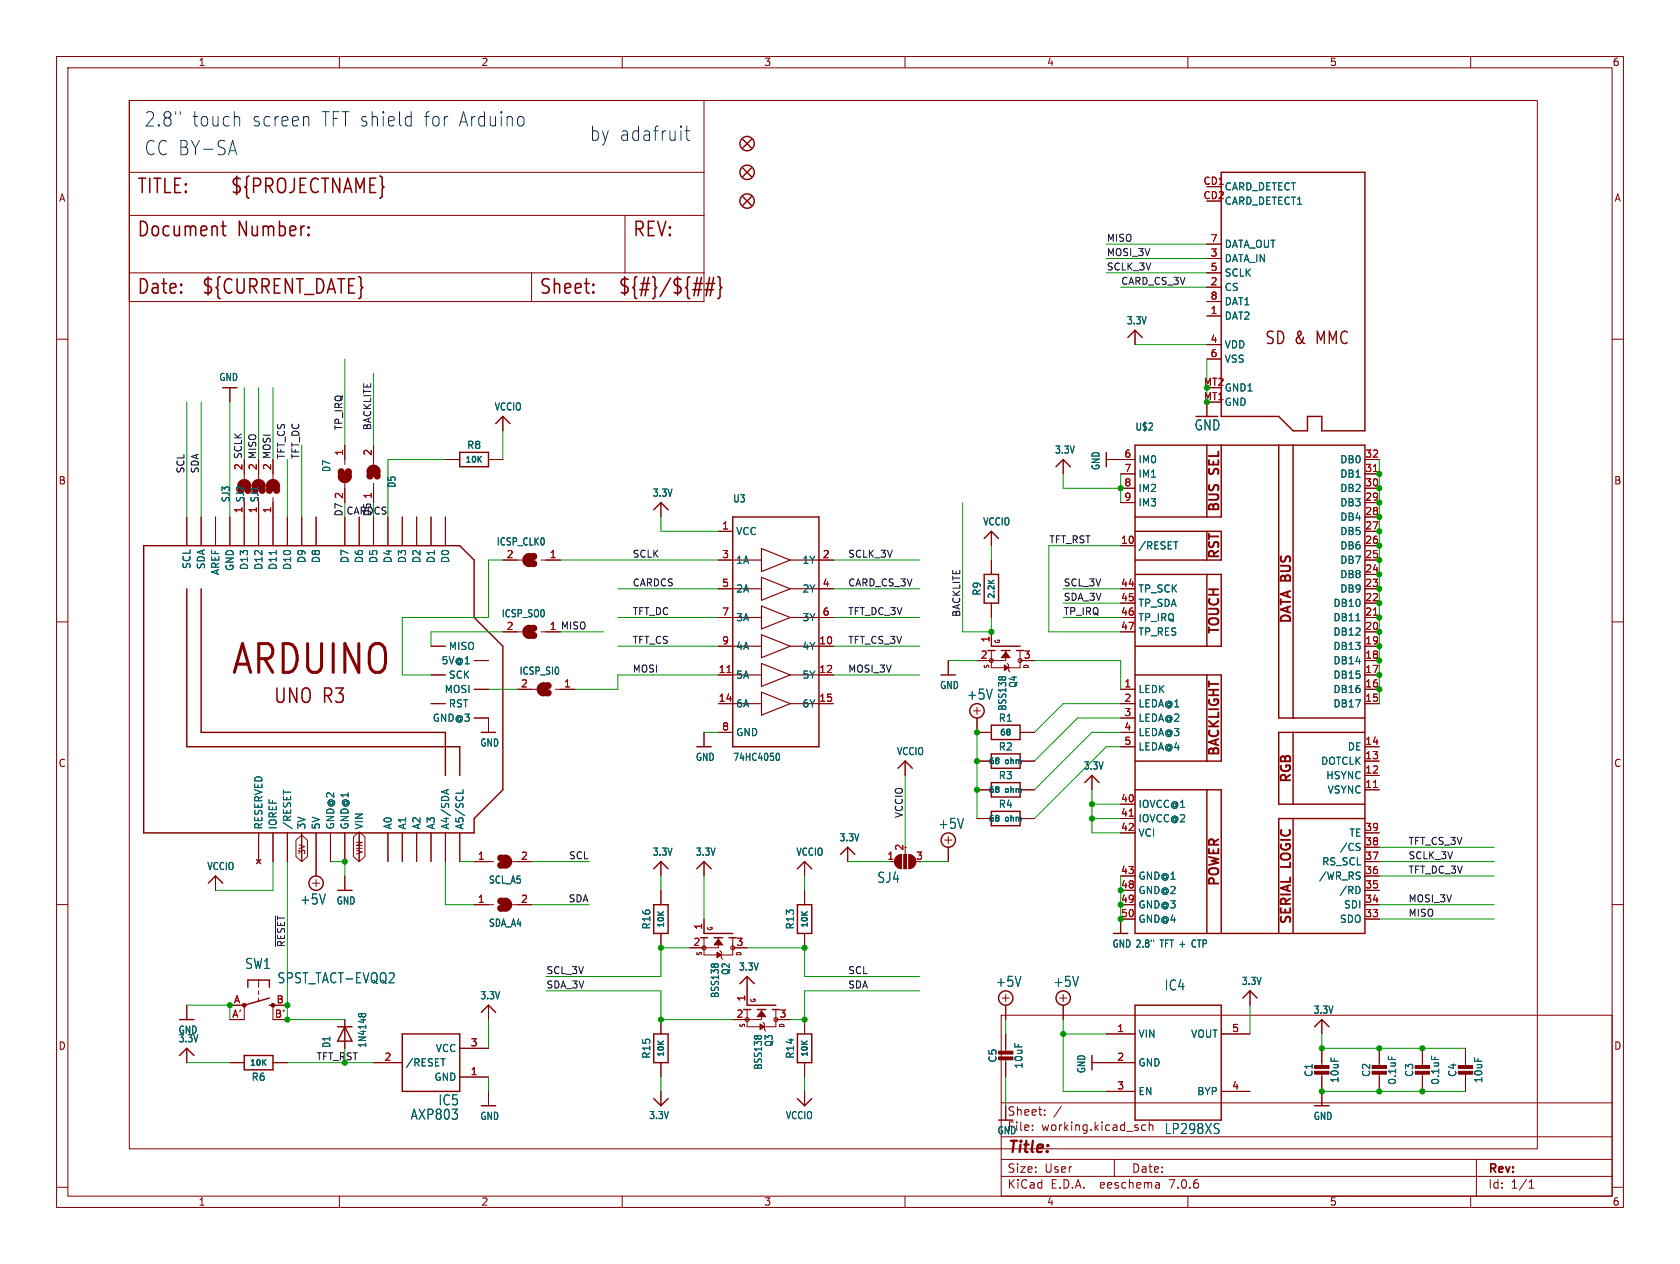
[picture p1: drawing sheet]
<svg xmlns="http://www.w3.org/2000/svg" width="297mm" height="224mm" viewBox="0 0 297 224" stroke-linecap="round" stroke-linejoin="round" font-family="sans-serif">
<defs><g id="words">
<text font-size="7.1" fill="#840000" x="40.6" y="119.9">ARDUINO</text>
<g font-size="3.5" fill="#0000c2">
<text x="25.4" y="22.6">2.8&quot;</text>
<text x="33.9" y="22.6">touch</text>
<text x="44.5" y="22.6">screen</text>
<text x="56.7" y="22.6">TFT shield</text>
<text x="74.9" y="22.6">for</text>
<text x="81.1" y="22.6">Arduino</text>
<text x="25.4" y="27.7">CC BY-SA</text>
<text x="104.1" y="25.2">by adafruit~{}</text>
</g>
<g font-size="3.5" fill="#840000">
<text x="24.1" y="34.6">TITLE:</text>
<text x="40.6" y="34.6">${PROJECTNAME}</text>
<text x="24.1" y="42.2">Document</text>
<text x="42" y="42.2">Number:</text>
<text x="111.8" y="42.2">REV:</text>
<text x="24.1" y="52.4">Date:</text>
<text x="35.6" y="52.4">${CURRENT_DATE}</text>
<text x="95.2" y="52.4">Sheet:</text>
<text x="109.2" y="52.4">${#}/${##}</text>
<text x="48.3" y="124.7">UNO R3</text>
</g>
<g font-size="3" fill="#840000">
<text x="223.5" y="61.2">SD &amp;</text>
<text x="232.9" y="61.2">MMC</text>
</g>
<text font-size="2.8" fill="#840000" x="178" y="204.5">Title:</text>
<g font-size="2.5" fill="#006464">
<text x="211.1" y="76.3">GND</text>
<text x="170.9" y="124">+5V</text>
<text x="165.8" y="146.8">+5V</text>
<text x="53" y="160.2">+5V</text>
<text x="155" y="156.4">SJ4</text>
<text x="43.2" y="171.6">SW1</text>
<text x="48.9" y="174.1">SPST_TACT-EVQQ2</text>
<text x="175.9" y="174.8">+5V</text>
<text x="186.1" y="174.8">+5V</text>
<text x="205.8" y="175.4">IC4</text>
<text x="77.4" y="195.7">IC5</text>
<text x="72.5" y="198.3">AXP803</text>
<text x="205.8" y="200.8">LP298XS</text>
</g>
<g font-size="2.3" fill="#840000">
<text x="216" y="83.8" transform="rotate(-90 216 83.8)">SEL</text>
<text x="216" y="90.8" transform="rotate(-90 216 90.8)">BUS</text>
<text x="216" y="99.1" transform="rotate(-90 216 99.1)">RST</text>
<text x="216" y="112.4" transform="rotate(-90 216 112.4)">TOUCH</text>
<text x="228.7" y="110.5" transform="rotate(-90 228.7 110.5)">DATA BUS</text>
<text x="216" y="134" transform="rotate(-90 216 134)">BACKLIGHT</text>
<text x="228.7" y="138.7" transform="rotate(-90 228.7 138.7)">RGB</text>
<text x="228.7" y="153.4" transform="rotate(-90 228.7 153.4)">LOGIC</text>
<text x="216" y="157" transform="rotate(-90 216 157)">POWER</text>
<text x="228.7" y="163.7" transform="rotate(-90 228.7 163.7)">SERIAL</text>
</g>
<g font-size="2.1" fill="#840000">
<text x="178" y="197.5">Sheet:</text>
<text x="178" y="200.2">File:</text>
<text x="184.1" y="200.2">working.kicad_sch</text>
<text x="178" y="207.6">Size:</text>
<text x="184.7" y="207.6">User</text>
<text x="200" y="207.6">Date:</text>
<text x="263" y="207.9">Rev:</text>
<text x="178" y="210.4">KiCad</text>
<text x="185.7" y="210.4">E.D.A.</text>
<text x="194.6" y="210.4">eeschema</text>
<text x="207" y="210.4">7.0.6</text>
<text x="263" y="210.4">Id:</text>
<text x="267.1" y="210.4">1/1</text>
</g>
<g font-size="1.8" fill="#840000">
<text x="35" y="11.9">1</text>
<text x="85" y="11.9">2</text>
<text x="135" y="11.9">3</text>
<text x="185" y="11.9">4</text>
<text x="235" y="11.9">5</text>
<text x="285" y="11.9">6</text>
<text x="10.3" y="35.9">A</text>
<text x="285.3" y="35.9">A</text>
<text x="42.9" y="83.3" transform="rotate(-90 42.9 83.3)">2 SCLK</text>
<text x="45.5" y="83.3" transform="rotate(-90 45.5 83.3)">2 MISO</text>
<text x="48" y="83.3" transform="rotate(-90 48 83.3)">2 MOSI</text>
<text x="10.3" y="85.9">B</text>
<text x="285.3" y="85.9">B</text>
<text x="10.3" y="135.9">C</text>
<text x="285.3" y="135.9">C</text>
<text x="10.3" y="185.9">D</text>
<text x="285.3" y="185.9">D</text>
<text x="35" y="213.4">1</text>
<text x="85" y="213.4">2</text>
<text x="135" y="213.4">3</text>
<text x="185" y="213.4">4</text>
<text x="235" y="213.4">5</text>
<text x="285" y="213.4">6</text>
</g>
<g font-size="1.8" fill="#a90000">
<text x="212.7" y="32.8">CD1</text>
<text x="212.7" y="35.3">CD2</text>
<text x="213.9" y="45.5">3</text>
<text x="213.9" y="42.9">7</text>
<text x="213.9" y="50.5">2</text>
<text x="213.9" y="48">5</text>
<text x="213.9" y="53.1">8</text>
<text x="213.9" y="55.6">1</text>
<text x="213.9" y="60.7">4</text>
<text x="213.9" y="63.2">6</text>
<text x="212.7" y="70.9">MT1</text>
<text x="212.7" y="68.3">MT2</text>
<text x="42.9" y="83.3" transform="rotate(-90 42.9 83.3)">2</text>
<text x="45.5" y="83.3" transform="rotate(-90 45.5 83.3)">2</text>
<text x="48" y="83.3" transform="rotate(-90 48 83.3)">2</text>
<text x="60.7" y="80.7" transform="rotate(-90 60.7 80.7)">1</text>
<text x="65.8" y="80.7" transform="rotate(-90 65.8 80.7)">2</text>
<text x="198.7" y="81">6</text>
<text x="198.7" y="83.6">7</text>
<text x="241.3" y="83.6">31</text>
<text x="241.3" y="81">32</text>
<text x="60.7" y="88.3" transform="rotate(-90 60.7 88.3)">2</text>
<text x="65.8" y="88.3" transform="rotate(-90 65.8 88.3)">1</text>
<text x="198.7" y="86.1">8</text>
<text x="198.7" y="88.6">9</text>
<text x="241.3" y="88.6">29</text>
<text x="241.3" y="86.1">30</text>
<text x="42.9" y="90.9" transform="rotate(-90 42.9 90.9)">1 SJ2</text>
<text x="48" y="90.9" transform="rotate(-90 48 90.9)">1</text>
<text x="127.6" y="93.7">1</text>
<text x="241.3" y="93.7">27</text>
<text x="241.3" y="91.2">28</text>
<text x="89.5" y="98.8">2</text>
<text x="97.1" y="98.8">1</text>
<text x="127.6" y="98.8">3</text>
<text x="145.3" y="98.8">2</text>
<text x="198.1" y="96.3">10</text>
<text x="241.3" y="101.3">24</text>
<text x="241.3" y="98.8">25</text>
<text x="241.3" y="96.3">26</text>
<text x="127.6" y="103.9">5</text>
<text x="145.3" y="103.9">4</text>
<text x="198.1" y="103.9">44</text>
<text x="198.1" y="106.4">45</text>
<text x="241.3" y="106.4">22</text>
<text x="241.3" y="103.9">23</text>
<text x="89.5" y="111.5">2</text>
<text x="97.1" y="111.5">1</text>
<text x="127.6" y="109">7</text>
<text x="145.3" y="109">6</text>
<text x="175" y="113.7" transform="rotate(-90 175 113.7)">1</text>
<text x="198.1" y="109">46</text>
<text x="198.1" y="111.5">47</text>
<text x="241.3" y="111.5">20</text>
<text x="241.3" y="109">21</text>
<text x="127" y="119.1">11</text>
<text x="127.6" y="114">9</text>
<text x="144.7" y="114">10</text>
<text x="144.7" y="119.1">12</text>
<text x="173.3" y="116.6">2</text>
<text x="180.9" y="116.6">3</text>
<text x="241.3" y="119.1">17</text>
<text x="241.3" y="116.6">18</text>
<text x="241.3" y="114">19</text>
<text x="92" y="121.7">2</text>
<text x="99.6" y="121.7">1</text>
<text x="127" y="124.2">14</text>
<text x="144.7" y="124.2">15</text>
<text x="198.7" y="121.7">1</text>
<text x="198.7" y="124.2">2</text>
<text x="241.3" y="124.2">15</text>
<text x="241.3" y="121.7">16</text>
<text x="127.6" y="129.3">8</text>
<text x="198.7" y="126.7">3</text>
<text x="198.7" y="129.3">4</text>
<text x="198.7" y="131.8">5</text>
<text x="241.3" y="131.8">14</text>
<text x="241.3" y="136.9">12</text>
<text x="241.3" y="134.4">13</text>
<text x="198.1" y="142">40</text>
<text x="241.3" y="139.4">11</text>
<text x="198.1" y="144.5">41</text>
<text x="198.1" y="147.1">42</text>
<text x="241.3" y="149.6">38</text>
<text x="241.3" y="147.1">39</text>
<text x="84.4" y="152.1">1</text>
<text x="92" y="152.1">2</text>
<text x="156.8" y="152.1">1</text>
<text x="159.8" y="150.6" transform="rotate(-90 159.8 150.6)">2</text>
<text x="161.9" y="152.1">3</text>
<text x="198.1" y="154.7">43</text>
<text x="241.3" y="154.7">36</text>
<text x="241.3" y="152.1">37</text>
<text x="84.4" y="159.8">1</text>
<text x="92" y="159.8">2</text>
<text x="198.1" y="157.2">48</text>
<text x="198.1" y="159.8">49</text>
<text x="241.3" y="159.8">34</text>
<text x="241.3" y="157.2">35</text>
<text x="122.5" y="167.4">2</text>
<text x="124.2" y="164.5" transform="rotate(-90 124.2 164.5)">1</text>
<text x="130.1" y="167.4">3</text>
<text x="198.1" y="162.3">50</text>
<text x="241.3" y="162.3">33</text>
<text x="41.3" y="177.5">A</text>
<text x="48.8" y="177.5">B</text>
<text x="131.8" y="177.2" transform="rotate(-90 131.8 177.2)">1</text>
<text x="41" y="180.1">A'</text>
<text x="48.5" y="180.1">B'</text>
<text x="83.1" y="185.2">3</text>
<text x="130.1" y="180.1">2</text>
<text x="137.7" y="180.1">3</text>
<text x="197.4" y="182.6">1</text>
<text x="217.7" y="182.6">5</text>
<text x="67.9" y="187.7">2</text>
<text x="83.1" y="190.2">1</text>
<text x="197.4" y="187.7">2</text>
<text x="197.4" y="192.8">3</text>
<text x="217.7" y="192.8">4</text>
</g>
<g font-size="1.8" fill="#006464">
<text x="216.4" y="33.9">CARD_DETECT</text>
<text x="216.4" y="36.4">CARD_DETECT1</text>
<text x="216.4" y="46.6">DATA_IN</text>
<text x="216.4" y="44">DATA_OUT</text>
<text x="216.4" y="51.7">CS</text>
<text x="216.4" y="49.1">SCLK</text>
<text x="199.1" y="57.6">3.3V</text>
<text x="216.4" y="56.7">DAT2</text>
<text x="216.4" y="54.2">DAT1</text>
<text x="216.4" y="61.8">VDD</text>
<text x="216.4" y="64.4">VSS</text>
<text x="38.7" y="67.6">GND</text>
<text x="216.4" y="72">GND</text>
<text x="216.4" y="69.4">GND1</text>
<text x="87.3" y="72.8">VCCIO</text>
<text x="200.6" y="76.4">U$2</text>
<text x="58.6" y="83.6" transform="rotate(-90 58.6 83.6)">D7</text>
<text x="82.5" y="79.6">R8</text>
<text x="186.4" y="80.4">3.3V</text>
<text x="194.6" y="83.3" transform="rotate(-90 194.6 83.3)">GND</text>
<text x="201.2" y="82.1">IM0</text>
<text x="236.8" y="82.1">DB0</text>
<text x="40.8" y="88.9" transform="rotate(-90 40.8 88.9)">SJ3</text>
<text x="70.1" y="86.4" transform="rotate(-90 70.1 86.4)">D5</text>
<text x="115.3" y="88.1">3.3V</text>
<text x="129.5" y="89.1">U3</text>
<text x="201.2" y="84.7">IM1</text>
<text x="201.2" y="87.2">IM2</text>
<text x="201.2" y="89.8">IM3</text>
<text x="236.8" y="89.8">DB3</text>
<text x="236.8" y="87.2">DB2</text>
<text x="236.8" y="84.7">DB1</text>
<text x="45.5" y="90.9" transform="rotate(-90 45.5 90.9)">1 SJ1</text>
<text x="130" y="94.8">VCC</text>
<text x="173.7" y="93.1">VCCIO</text>
<text x="236.8" y="94.8">DB5</text>
<text x="236.8" y="92.3">DB4</text>
<text x="33.9" y="100.7" transform="rotate(-90 33.9 100.7)">SCL</text>
<text x="36.4" y="100.8" transform="rotate(-90 36.4 100.8)">SDA</text>
<text x="39" y="101.8" transform="rotate(-90 39 101.8)">AREF</text>
<text x="41.5" y="101.1" transform="rotate(-90 41.5 101.1)">GND</text>
<text x="44" y="100.9" transform="rotate(-90 44 100.9)">D13</text>
<text x="46.6" y="100.9" transform="rotate(-90 46.6 100.9)">D12</text>
<text x="49.1" y="100.9" transform="rotate(-90 49.1 100.9)">D11</text>
<text x="51.7" y="100.9" transform="rotate(-90 51.7 100.9)">D10</text>
<text x="54.2" y="99.7" transform="rotate(-90 54.2 99.7)">D9</text>
<text x="56.7" y="99.7" transform="rotate(-90 56.7 99.7)">D8</text>
<text x="61.8" y="99.7" transform="rotate(-90 61.8 99.7)">D7</text>
<text x="64.4" y="99.7" transform="rotate(-90 64.4 99.7)">D6</text>
<text x="66.9" y="99.7" transform="rotate(-90 66.9 99.7)">D5</text>
<text x="69.4" y="99.7" transform="rotate(-90 69.4 99.7)">D4</text>
<text x="72" y="99.7" transform="rotate(-90 72 99.7)">D3</text>
<text x="74.5" y="99.7" transform="rotate(-90 74.5 99.7)">D2</text>
<text x="77.1" y="99.7" transform="rotate(-90 77.1 99.7)">D1</text>
<text x="79.6" y="99.7" transform="rotate(-90 79.6 99.7)">D0</text>
<text x="87.7" y="96.7">ICSP_CLK0</text>
<text x="130" y="99.9">1A</text>
<text x="141.8" y="99.9">1Y</text>
<text x="201.2" y="97.4">/RESET</text>
<text x="236.8" y="99.9">DB7</text>
<text x="236.8" y="97.4">DB6</text>
<text x="130" y="105">2A</text>
<text x="141.8" y="105">2Y</text>
<text x="173.6" y="105.5" transform="rotate(-90 173.6 105.5)">R9</text>
<text x="201.2" y="105">TP_SCK</text>
<text x="201.2" y="107.5">TP_SDA</text>
<text x="235.6" y="107.5">DB10</text>
<text x="236.8" y="105">DB9</text>
<text x="236.8" y="102.5">DB8</text>
<text x="88.6" y="109.4">ICSP_SO0</text>
<text x="130" y="110.1">3A</text>
<text x="141.8" y="110.1">3Y</text>
<text x="201.2" y="110.1">TP_IRQ</text>
<text x="201.2" y="112.6">TP_RES</text>
<text x="235.6" y="112.6">DB12</text>
<text x="235.6" y="110.1">DB11</text>
<text x="78" y="117.7">5V@1</text>
<text x="79.2" y="115.2">MISO</text>
<text x="91.8" y="119.5">ICSP_SI0</text>
<text x="130" y="115.2">4A</text>
<text x="141.8" y="115.2">4Y</text>
<text x="235.6" y="117.7">DB14</text>
<text x="235.6" y="115.2">DB13</text>
<text x="78.5" y="122.8">MOSI</text>
<text x="79.2" y="125.3">RST</text>
<text x="79.2" y="120.2">SCK</text>
<text x="130" y="120.2">5A</text>
<text x="130" y="125.3">6A</text>
<text x="141.8" y="120.2">5Y</text>
<text x="141.8" y="125.3">6Y</text>
<text x="166.1" y="122.1">GND</text>
<text x="178.1" y="125.8" transform="rotate(-90 178.1 125.8)">BSS138</text>
<text x="180" y="121.8" transform="rotate(-90 180 121.8)">Q4</text>
<text x="201.2" y="122.8">LEDK</text>
<text x="201.2" y="125.3">LEDA@1</text>
<text x="235.6" y="125.3">DB17</text>
<text x="235.6" y="122.8">DB16</text>
<text x="235.6" y="120.2">DB15</text>
<text x="76.4" y="127.9">GND@3</text>
<text x="130" y="130.4">GND</text>
<text x="176.5" y="127.9">R1</text>
<text x="201.2" y="127.9">LEDA@2</text>
<text x="201.2" y="130.4">LEDA@3</text>
<text x="84.8" y="132.2">GND</text>
<text x="122.9" y="134.8">GND</text>
<text x="129.5" y="134.8">74HC4050</text>
<text x="158.5" y="133.8">VCCIO</text>
<text x="176.5" y="132.9">R2</text>
<text x="191.5" y="136.3">3.3V</text>
<text x="201.2" y="132.9">LEDA@4</text>
<text x="233.5" y="135.5">DOTCLK</text>
<text x="238.2" y="132.9">DE</text>
<text x="176.5" y="138">R3</text>
<text x="176.5" y="143.1">R4</text>
<text x="201.2" y="143.1">IOVCC@1</text>
<text x="234.4" y="138">HSYNC</text>
<text x="234.6" y="140.6">VSYNC</text>
<text x="46.6" y="146.8" transform="rotate(-90 46.6 146.8)">RESERVED</text>
<text x="49.1" y="146.8" transform="rotate(-90 49.1 146.8)">IOREF</text>
<text x="51.7" y="146.8" transform="rotate(-90 51.7 146.8)">/RESET</text>
<text x="54.2" y="146.8" transform="rotate(-90 54.2 146.8)">3V</text>
<text x="56.7" y="146.8" transform="rotate(-90 56.7 146.8)">5V</text>
<text x="59.3" y="146.8" transform="rotate(-90 59.3 146.8)">GND@2</text>
<text x="61.8" y="146.8" transform="rotate(-90 61.8 146.8)">GND@1</text>
<text x="64.4" y="146.8" transform="rotate(-90 64.4 146.8)">VIN</text>
<text x="69.4" y="146.8" transform="rotate(-90 69.4 146.8)">A0</text>
<text x="72" y="146.8" transform="rotate(-90 72 146.8)">A1</text>
<text x="74.5" y="146.8" transform="rotate(-90 74.5 146.8)">A2</text>
<text x="77.1" y="146.8" transform="rotate(-90 77.1 146.8)">A3</text>
<text x="79.6" y="146.8" transform="rotate(-90 79.6 146.8)">A4/SDA</text>
<text x="82.1" y="146.8" transform="rotate(-90 82.1 146.8)">A5/SCL</text>
<text x="148.3" y="149">3.3V</text>
<text x="201.2" y="145.6">IOVCC@2</text>
<text x="201.2" y="148.2">VCI</text>
<text x="238.5" y="148.2">TE</text>
<text x="36.5" y="154.1">VCCIO</text>
<text x="115.3" y="151.6">3.3V</text>
<text x="122.9" y="151.6">3.3V</text>
<text x="140.7" y="151.6">VCCIO</text>
<text x="201.2" y="155.8">GND@1</text>
<text x="233.1" y="155.8">/WR_RS</text>
<text x="233.6" y="153.3">RS_SCL</text>
<text x="236.8" y="150.7">/CS</text>
<text x="59.4" y="160.2">GND</text>
<text x="86.3" y="156.5">SCL_A5</text>
<text x="201.2" y="158.3">GND@2</text>
<text x="201.2" y="160.9">GND@3</text>
<text x="236.7" y="158.3">/RD</text>
<text x="237.5" y="160.9">SDI</text>
<text x="86.3" y="164.1">SDA_A4</text>
<text x="115.2" y="164.5" transform="rotate(-90 115.2 164.5)">R16</text>
<text x="140.6" y="164.5" transform="rotate(-90 140.6 164.5)">R13</text>
<text x="196.6" y="167.8">GND 2.8&quot;</text>
<text x="201.2" y="163.4">GND@4</text>
<text x="205.1" y="167.8">TFT +</text>
<text x="211.1" y="167.8">CTP</text>
<text x="236.8" y="163.4">SDO</text>
<text x="129.2" y="172.6" transform="rotate(-90 129.2 172.6)">Q2</text>
<text x="130.5" y="171.9">3.3V</text>
<text x="84.8" y="177">3.3V</text>
<text x="127.3" y="176.6" transform="rotate(-90 127.3 176.6)">BSS138</text>
<text x="219.4" y="174.4">3.3V</text>
<text x="232.1" y="179.5">3.3V</text>
<text x="31.5" y="184.6">3.3V</text>
<text x="31.5" y="183">GND</text>
<text x="58.6" y="185.4" transform="rotate(-90 58.6 185.4)">D1</text>
<text x="64.9" y="185.4" transform="rotate(-90 64.9 185.4)">1N4148</text>
<text x="136.8" y="185.3" transform="rotate(-90 136.8 185.3)">Q3</text>
<text x="201.2" y="183.7">VIN</text>
<text x="210.5" y="183.7">VOUT</text>
<text x="44.4" y="191.4">R6</text>
<text x="71.6" y="188.8">/RESET</text>
<text x="76.7" y="191.4">GND</text>
<text x="76.9" y="186.3">VCC</text>
<text x="115.2" y="187.4" transform="rotate(-90 115.2 187.4)">R15</text>
<text x="134.9" y="189.3" transform="rotate(-90 134.9 189.3)">BSS138</text>
<text x="140.6" y="187.4" transform="rotate(-90 140.6 187.4)">R14</text>
<text x="176.4" y="188.1" transform="rotate(-90 176.4 188.1)">C5</text>
<text x="181" y="189.1" transform="rotate(-90 181 189.1)">10uF</text>
<text x="192.1" y="189.9" transform="rotate(-90 192.1 189.9)">GND</text>
<text x="201.2" y="188.8">GND</text>
<text x="232.3" y="190.6" transform="rotate(-90 232.3 190.6)">C1</text>
<text x="236.8" y="191.7" transform="rotate(-90 236.8 191.7)">10uF</text>
<text x="242.4" y="190.6" transform="rotate(-90 242.4 190.6)">C2</text>
<text x="247" y="192" transform="rotate(-90 247 192)">0.1uF</text>
<text x="250" y="190.6" transform="rotate(-90 250 190.6)">C3</text>
<text x="254.6" y="192" transform="rotate(-90 254.6 192)">0.1uF</text>
<text x="257.7" y="190.6" transform="rotate(-90 257.7 190.6)">C4</text>
<text x="262.2" y="191.7" transform="rotate(-90 262.2 191.7)">10uF</text>
<text x="201.2" y="193.9">EN</text>
<text x="211.6" y="193.9">BYP</text>
<text x="84.8" y="198.3">GND</text>
<text x="114.7" y="198.2">3.3V</text>
<text x="138.8" y="198.2">VCCIO</text>
<text x="176.2" y="200.8">GND</text>
<text x="232.1" y="198.3">GND</text>
</g>
<text font-size="1.8" fill="#0f0f0f" x="97.1" y="111.5">1 MISO</text>
<g font-size="1.7" fill="#0f0f0f">
<text x="195.6" y="42.8">MISO</text>
<text x="195.6" y="47.9">SCLK_3V</text>
<text x="195.6" y="45.4">MOSI_3V</text>
<text x="198.1" y="50.5">CARD_CS_3V</text>
<text x="60.6" y="76.2" transform="rotate(-90 60.6 76.2)">TP_IRQ</text>
<text x="65.7" y="76.2" transform="rotate(-90 65.7 76.2)">BACKLITE</text>
<text x="32.7" y="83.8" transform="rotate(-90 32.7 83.8)">SCL</text>
<text x="35.2" y="83.8" transform="rotate(-90 35.2 83.8)">SDA</text>
<text x="50.5" y="81.3" transform="rotate(-90 50.5 81.3)">TFT_CS</text>
<text x="53" y="81.3" transform="rotate(-90 53 81.3)">TFT_DC</text>
<text x="61.1" y="91.1">CARDCS</text>
<text x="111.8" y="98.7">SCLK</text>
<text x="149.9" y="98.7">SCLK_3V</text>
<text x="185.4" y="96.2">TFT_RST</text>
<text x="111.8" y="103.8">CARDCS</text>
<text x="149.9" y="103.8">CARD_CS_3V</text>
<text x="188" y="103.8">SCL_3V</text>
<text x="188" y="106.3">SDA_3V</text>
<text x="111.8" y="114">TFT_CS</text>
<text x="111.8" y="108.9">TFT_DC</text>
<text x="149.9" y="114">TFT_CS_3V</text>
<text x="149.9" y="108.9">TFT_DC_3V</text>
<text x="169.8" y="109.2" transform="rotate(-90 169.8 109.2)">BACKLITE</text>
<text x="188" y="108.9">TP_IRQ</text>
<text x="111.8" y="119">MOSI</text>
<text x="149.9" y="119">MOSI_3V</text>
<text x="159.7" y="144.8" transform="rotate(-90 159.7 144.8)">VCCIO</text>
<text x="248.9" y="149.5">TFT_CS_3V</text>
<text x="100.5" y="152.1">SCL</text>
<text x="248.9" y="152.1">SCLK_3V</text>
<text x="248.9" y="154.6">TFT_DC_3V</text>
<text x="100.4" y="159.7">SDA</text>
<text x="248.9" y="159.7">MOSI_3V</text>
<text x="50.5" y="167.6" transform="rotate(-90 50.5 167.6)">~{RESET}</text>
<text x="248.9" y="162.2">MISO</text>
<text x="96.5" y="172.4">SCL_3V</text>
<text x="149.9" y="172.4">SCL</text>
<text x="96.5" y="174.9">SDA_3V</text>
<text x="149.9" y="174.9">SDA</text>
</g>
<g font-size="1.7" fill="#009600">
<text x="60.6" y="91.4" transform="rotate(-90 60.6 91.4)">D7</text>
<text x="65.7" y="91.4" transform="rotate(-90 65.7 91.4)">D5</text>
<text x="55.9" y="187.6">TFT_RST</text>
</g>
<g font-size="1.4" fill="#006464">
<text x="82.1" y="82.1">10K</text>
<text x="176.1" y="106.1" transform="rotate(-90 176.1 106.1)">2.2K</text>
<text x="176.6" y="130.4">68</text>
<text x="174.6" y="135.4">68</text>
<text x="177.8" y="135.4">ohm</text>
<text x="174.6" y="140.5">68</text>
<text x="177.8" y="140.5">ohm</text>
<text x="174.6" y="145.6">68</text>
<text x="177.8" y="145.6">ohm</text>
<text x="117.7" y="164.2" transform="rotate(-90 117.7 164.2)">10K</text>
<text x="143.1" y="164.2" transform="rotate(-90 143.1 164.2)">10K</text>
<text x="44" y="188.8">10K</text>
<text x="117.7" y="187.1" transform="rotate(-90 117.7 187.1)">10K</text>
<text x="143.1" y="187.1" transform="rotate(-90 143.1 187.1)">10K</text>
</g>
<g font-size="1.4" fill="#840000">
<text x="54.1" y="151.3" transform="rotate(-90 54.1 151.3)">3V</text>
<text x="64.3" y="151.3" transform="rotate(-90 64.3 151.3)">VIN</text>
</g>
<g font-size="1.1" fill="#840000">
<text x="177" y="113.9" transform="rotate(-90 177 113.9)">G</text>
<text x="175.1" y="118.4" transform="rotate(-90 175.1 118.4)">S</text>
<text x="182.1" y="118.4" transform="rotate(-90 182.1 118.4)">D</text>
<text x="126.2" y="164.7" transform="rotate(-90 126.2 164.7)">G</text>
<text x="124.3" y="169.2" transform="rotate(-90 124.3 169.2)">S</text>
<text x="131.3" y="169.2" transform="rotate(-90 131.3 169.2)">D</text>
<text x="133.8" y="177.4" transform="rotate(-90 133.8 177.4)">G</text>
<text x="131.9" y="181.9" transform="rotate(-90 131.9 181.9)">S</text>
<text x="138.9" y="181.9" transform="rotate(-90 138.9 181.9)">D</text>
</g>
</g></defs>
<g fill="none" stroke="#840000" stroke-width=".18">
<path d="M10 10h277v203.6h-277zM12 12h273v199.6h-273zM22.9 17.8h248.9v185.4h-248.9zM22.9 17.8h101.6v35.5h-101.6zM60 10v2M110 10v2M160 10v2M210 10v2M260 10v2M22.9 30.5h101.6M22.9 38.1h101.6M110.5 38.1v10.2"/>
<path d="M10 60h2M22.9 48.3h101.6M94 48.3v5M200.7 58.4v2.6M213.4 55.9h2.5M213.4 50.8h2.5M213.4 45.7h2.5M213.4 48.3h2.5M213.4 43.2h2.5M213.4 53.3h2.5M285 60h2M40.6 68.6v2.5"/>
<path d="M61 78.7v3.5M66 78.7v3.5M88.9 73.7v2.5M213.4 71.1v2.6M213.4 61h2.5M213.4 63.5h2.5M33 91.4v5.1M35.6 91.4v5.1M38.1 91.4v5.1M40.6 91.4v5.1M43.2 83.8v.9M43.2 88.9v7.6"/>
<path d="M45.7 83.8v.9M45.7 88.9v7.6M48.3 83.8v.9M48.3 88v8.5M50.8 91.4v5.1M53.3 91.4v5.1M55.9 91.4v5.1M61 85.5v3.4M61 91.4v5.1M63.5 91.4v5.1M66 85.5v3.4M66 91.4v5.1"/>
<path d="M68.6 91.4v5.1M71.1 91.4v5.1M73.7 91.4v5.1M76.2 91.4v5.1M78.7 81.3h2.6M78.7 91.4v5.1M86.4 81.3h2.5M88.9 99.1h3.4M95.6 99.1h3.5M116.8 88.9v2.5M127 99.1h2.5M127 94h2.5"/>
<path d="M144.8 99.1h2.5M175.3 94v2.5M175.3 99.1v2.5M188 81.3v2.5M195.6 81.3h5.1M198.1 96.5h2.6M198.1 88.9h2.6M198.1 86.4h2.6M198.1 83.8h2.6M241.3 99.1h2.5M241.3 96.5h2.5M241.3 94h2.5"/>
<path d="M241.3 91.4h2.5M241.3 88.9h2.5M241.3 86.4h2.5M241.3 83.8h2.5M241.3 81.3h2.5M10 110h2M76.2 119.4h2.5M76.2 114.3h2.5M83.8 116.8h2.6M88.9 111.8h3.4M95.6 111.8h3.5M127 119.4h2.5"/>
<path d="M127 114.3h2.5M127 109.2h2.5M127 104.1h2.5M144.8 119.4h2.5M144.8 114.3h2.5M144.8 109.2h2.5M144.8 104.1h2.5M167.6 116.8v2.6M175.3 106.7v2.5M175.3 111.8v2.5M175.3 115.1v3h5v-3M177.8 115.1v1.7h-5.1"/>
<path d="M178.1 117.3l.2 .3v1l.3 .3M180.3 116.8h2.6M198.1 111.8h2.6M198.1 109.2h2.6M198.1 106.7h2.6M198.1 104.1h2.6M241.3 111.8h2.5M241.3 119.4h2.5M241.3 116.8h2.5M241.3 114.3h2.5M241.3 109.2h2.5M241.3 106.7h2.5"/>
<path d="M241.3 104.1h2.5M241.3 101.6h2.5M285 110h2M76.2 124.5h2.5M83.8 127h2.6v2.5M83.8 121.9h2.6M91.4 121.9h3.5M98.2 121.9h3.4M124.5 129.5v2.6M127 124.5h2.5M127 129.5h2.5M144.8 124.5h2.5"/>
<path d="M160 134.6v2.6M172.1 125.7h1.3M172.7 139.7h2.6M172.7 134.6h2.6M172.7 127v2.5h2.6M172.7 125.1v1.3M180.3 139.7h2.6M180.3 134.6h2.6M180.3 129.5h2.6M193 137.2v2.5M198.1 121.9h2.6M198.1 132.1h2.6"/>
<path d="M198.1 124.5h2.6M198.1 127h2.6M198.1 129.5h2.6M241.3 121.9h2.5M241.3 139.7h2.5M241.3 137.2h2.5M241.3 134.6h2.5M241.3 132.1h2.5M241.3 124.5h2.5M10 160h2M38.1 154.9v2.6M45.3 152l.8 .8"/>
<path d="M45.7 147.3v5.1M46.1 152l-.8 .8M48.3 147.3v5.1M50.8 147.3v5.1M52.3 148.6l1-.9 1.1 .9v2.9l-1.1 .9-1-.9zM53.3 147.3v5.1M55.2 156.2h1.3M55.9 147.3v7.6M55.9 155.6v1.2M58.4 147.3v5.1M61 147.3v5.1M61 154.9v2.6"/>
<path d="M62.5 148l1-.9 1 .9v3.5l-1 .9-1-.9zM63.5 147.3v5.1M68.6 147.3v5.1M71.1 147.3v5.1M73.7 147.3v5.1M76.2 147.3v5.1M78.7 147.3v5.1M81.3 147.3v5.1M83.8 152.4h3.4M90.6 152.4h3.4M116.8 152.4v2.5M116.8 157.5v2.5"/>
<path d="M124.5 152.4v2.5M142.2 152.4v2.5M142.2 157.5v2.5M149.9 149.9v2.5M157.5 152.4h.9M160 149.9v2.1M167 148.6h1.3M167.6 148v1.2M167.6 149.9v2.5M172.7 144.8h2.6M180.3 144.8h2.6M198.1 157.5h2.6"/>
<path d="M198.1 154.9h2.6M198.1 147.3h2.6M198.1 142.2h2.6M198.1 144.8h2.6M241.3 152.4h2.5M241.3 157.5h2.5M241.3 154.9h2.5M241.3 149.9h2.5M241.3 147.3h2.5M285 160h2M33 177.8v2.5M40.6 177.8h2.6v2.5h-2.6"/>
<path d="M45.7 173.4v1.2M45.7 175.3v.6M45.7 176.5v.7M50.8 177.8h-2.5v2.5h2.5M83.8 160h3.4M86.4 177.8v2.5M90.6 160h3.4M116.8 165.1v2.5M124.5 162.6v2.5M124.5 165.9v3h5v-3M127 165.9v1.7h-5.1M127.3 168.1l.2 .3v1l.3 .3"/>
<path d="M129.5 167.6h2.6M132.1 178.6v3h5.1v-3M132.1 172.7v5.1M134.6 178.6v1.7h-5.1M142.2 165.1v2.5M177 179.6h108v32h-108zM177.2 176.5h1.2M177.8 175.9v1.3M177.8 177.8v2.5M187.3 176.5h1.3M188 175.9v1.3M188 177.8v2.5"/>
<path d="M198.1 160h2.6M200.7 162.6h-2.6v2.5M221 175.3v2.5M241.3 160h2.5M241.3 162.6h2.5M33 185.4v2.6M40.6 188h2.6M48.3 188h2.5M61 180.3v5.1M66 188h5.1M81.3 190.5h5.1M81.3 185.4h5.1"/>
<path d="M86.4 193v2.6M116.8 180.3v2.6M116.8 188v2.5M116.8 193v2.6M134.9 180.8l.2 .3v1l.3 .3M137.2 180.3h2.5M142.2 180.3v2.6M142.2 188v2.5M142.2 193v2.6M177 195.1h108M177.8 182.9v3.3M177.8 187.2v3.3"/>
<path d="M182.5 199.8v.2M182.5 199v.2M184.7 197.1v.2M184.7 196.3v.2M187.6 195.7l-1.3 1.9M193 188h7.7M195.6 182.9h5.1M195.6 193h5.1M202.5 199h-.4l-.3 .2v.5l.2 .2h.5M203.2 199.1l.2-.1h.3l.1 1M203.2 198.5v1.5M215.9 182.9h5.1"/>
<path d="M215.9 193h5.1M233.7 180.3v2.6M233.7 185.4v3.3M233.7 189.7v5.9M243.8 185.4v3.3M243.8 189.7v3.3M251.5 185.4v3.3M251.5 189.7v3.3M259.1 185.4v3.3M259.1 189.7v3.3M10 210h2M60 211.6v2"/>
<path d="M110 211.6v2M160 211.6v2M177 208.1h108M177 205.1h108M177 201.1h108M197 205.1v3M204.9 209.2l.1 1M205 210.1l-.2 .1M205 209.5l-.2 .1M210 211.6v2M260 211.6v2M261 205.1v6.5"/>
<path d="M270.3 210.2h.9M270.3 209.1l.4-.4v1.5M285 210h2"/>
<circle cx="175.3" cy="116.8" r=".36"/>
<circle cx="180.3" cy="116.8" r=".36"/>
<circle cx="124.5" cy="167.6" r=".36"/>
<circle cx="129.5" cy="167.6" r=".36"/>
<circle cx="132.1" cy="180.3" r=".36"/>
<circle cx="137.2" cy="180.3" r=".36"/>
</g>
<g fill="none" stroke="#840000" stroke-width=".25">
<path d="M131.3 24.6l1.5 1.6M131.3 29.7l1.5 1.5M131.3 34.8l1.5 1.5M132.8 29.7l-1.5 1.5M132.8 24.6l-1.5 1.6M132.8 34.8l-1.5 1.5M215.9 30.5h25.4v45.7h-7.6v-2.5h-2.6v2.5h-2.5l-2.5-2.5h-10.2zM199.4 59.7l1.3-1.3 1.2 1.3M39.4 68.6h2.5M87.6 74.9l1.3-1.2 1.3 1.2M200.7 78.7h40.6v86.4h-40.6zM213.4 78.7v12.7"/>
<path d="M215.9 78.7v12.7h-15.2M226.1 78.7v48.3h15.2M228.6 78.7v48.3M25.4 96.5h55.9l2.5 2.6v10.1l5.1 5.1v25.4l-5.1 5.1v2.5h-58.4zM81.3 80h5.1v2.6h-5.1zM115.6 90.2l1.2-1.3 1.3 1.3M129.5 91.4h15.3v40.7h-15.3zM174 95.3l1.3-1.3 1.2 1.3M186.7 82.6l1.3-1.3 1.2 1.3M195.6 80v2.6M200.7 94h15.2v5.1h-15.2M213.4 94v5.1"/>
<path d="M33 104.1v28h48.3v5.1M35.6 104.1v25.4h43.1v7.7M166.4 119.4h2.5M174 101.6h2.5v5.1h-2.5zM174.6 115.1h1.3M175.3 114.3h5M177 115.1h1.6M179.7 115.1h1.3M200.7 119.4h15.2v15.2h-15.2M200.7 101.6h15.2v12.7h-15.2M213.4 101.6v12.7M213.4 119.4v15.2"/>
<path d="M85.1 129.5h2.5M123.2 132.1h2.5M158.7 135.9l1.3-1.3 1.3 1.3M175.3 128.3h5v2.5h-5zM175.3 133.4h5v2.5h-5zM175.3 138.4h5v2.6h-5zM191.8 138.4l1.2-1.2 1.3 1.2M200.7 139.7h15.2v25.4M213.4 139.7v25.4M228.6 129.5v12.7M241.3 129.5h-15.2v12.7h15.2M36.8 156.2l1.3-1.3 1.3 1.3"/>
<path d="M59.7 157.5h2.5M115.6 153.7l1.2-1.3 1.3 1.3M123.2 153.7l1.3-1.3 1.2 1.3M141 153.7l1.2-1.3 1.3 1.3M148.6 151.1l1.3-1.2 1.2 1.2M175.3 143.5h5v2.6h-5zM228.6 144.8v20.3M241.3 144.8h-15.2v20.3M43.8 174.6v-1.2h3.8v1.2M47.6 177.8h.7M47.6 176.5l-4.4 1.3M85.1 179.1l1.3-1.3 1.2 1.3"/>
<path d="M115.6 160h2.5v5.1h-2.5zM123.8 165.9h1.3M124.5 165.1h5M126.2 165.9h1.6M128.9 165.9h1.3M130.8 174l1.3-1.3 1.2 1.3M131.4 178.6h1.3M132.1 177.8h5.1M133.9 178.6h1.5M136.5 178.6h1.3M141 160h2.5v5.1h-2.5zM196.8 165.1h2.6"/>
<path d="M200.7 177.8h15.2v20.3h-15.2zM219.7 176.5l1.3-1.2 1.2 1.2M31.7 186.7l1.3-1.3 1.3 1.3M31.7 180.3h2.6M43.2 186.7h5.1v2.5h-5.1zM59.7 181.6h2.5M61 181.6l1.2 2.6h-2.5zM71.1 182.9h10.2v10.1h-10.2zM85.1 195.6h2.5M115.6 182.9h2.5v5.1h-2.5zM115.6 194.3l1.2 1.3 1.3-1.3M141 182.9h2.5v5.1h-2.5z"/>
<path d="M141 194.3l1.2 1.3 1.3-1.3M176.5 198.1h2.6M193 186.7v2.5M232.4 195.6h2.5M232.4 181.6l1.3-1.3 1.2 1.3"/>
<circle cx="132.1" cy="35.6" r="1.27"/>
<circle cx="132.1" cy="30.5" r="1.27"/>
<circle cx="132.1" cy="25.4" r="1.27"/>
<circle cx="172.7" cy="125.7" r="1.27"/>
<circle cx="55.9" cy="156.2" r="1.27"/>
<circle cx="167.6" cy="148.6" r="1.27"/>
<circle cx="177.8" cy="176.5" r="1.27"/>
<circle cx="188" cy="176.5" r="1.27"/>
</g>
<g fill="none" stroke="#840000" stroke-width="1.3">
<path d="M42.5 86a.64 .64 0 0 1 .7-.7 .64 .64 0 0 1 .6 .7M45.1 86a.64 .64 0 0 1 .6-.7 .64 .64 0 0 1 .7 .7M47.6 86.7a.64 .64 0 0 1 .7-.6 .64 .64 0 0 1 .6 .6M47.6 86a.64 .64 0 0 1 .7-.7 .64 .64 0 0 1 .6 .7M61.6 83.4a.64 .64 0 0 1-.6 .7 .64 .64 0 0 1-.7-.7M61.6 84.2a.64 .64 0 0 1-.6 .6 .64 .64 0 0 1-.7-.6M66.7 84.2a.64 .64 0 0 0-.7-.6 .64 .64 0 0 0-.6 .6M66.7 83.4a.64 .64 0 0 0-.7-.6 .64 .64 0 0 0-.6 .6M93.6 98.4a.64 .64 0 0 0-.6 .7 .64 .64 0 0 0 .6 .6M94.4 98.4a.64 .64 0 0 0-.7 .7 .64 .64 0 0 0 .7 .6M93.6 111.1a.64 .64 0 0 0-.6 .7 .64 .64 0 0 0 .6 .6M94.4 111.1a.64 .64 0 0 0-.7 .7 .64 .64 0 0 0 .7 .6"/>
<path d="M96.1 121.3a.64 .64 0 0 0-.6 .6 .64 .64 0 0 0 .6 .7M96.9 121.3a.64 .64 0 0 0-.6 .6 .64 .64 0 0 0 .6 .7M88.5 159.4a.64 .64 0 0 1 .7 .6 .64 .64 0 0 1-.7 .7M88.5 151.8a.64 .64 0 0 1 .7 .6 .64 .64 0 0 1-.7 .6M89.3 159.4a.64 .64 0 0 1 .6 .6 .64 .64 0 0 1-.6 .7M89.3 151.8a.64 .64 0 0 1 .6 .6 .64 .64 0 0 1-.6 .6"/>
</g>
<g fill="#840000" stroke="#840000" stroke-width=".18">
<path d="M134.6 178.8l.8 1h-1.5z"/>
<path d="M134.4 181.1l.7 .5-.7 .5z"/>
<path d="M127 166.1l.8 1h-1.6z"/>
<path d="M126.7 168.4l.8 .5-.8 .5z"/>
<path d="M177.8 115.3l.8 1h-1.6z"/>
<path d="M177.5 117.6l.8 .5-.8 .5z"/>
<path d="M250.2 189.5h2.5v.5h-2.5z"/>
<path d="M250.2 188.5h2.5v.5h-2.5z"/>
<path d="M257.8 189.5h2.5v.5h-2.5z"/>
<path d="M257.8 188.5h2.5v.5h-2.5z"/>
<path d="M232.4 189.5h2.5v.5h-2.5z"/>
<path d="M232.4 188.5h2.5v.5h-2.5z"/>
<path d="M242.6 189.5h2.5v.5h-2.5z"/>
<path d="M242.6 188.5h2.5v.5h-2.5z"/>
<path d="M158.5 151.5l.4-.3 .5-.1v2.6a1.27 1.27 0 0 1-1.2-.8 1.27 1.27 0 0 1 .3-1.4z"/>
<path d="M159.8 151.1h.5v2.6h-.5z"/>
<path d="M160.7 151.1a1.27 1.27 0 0 1 1.2 1.3 1.27 1.27 0 0 1-1.2 1.3z"/>
<path d="M176.5 186.9h2.6v.6h-2.6z"/>
<path d="M176.5 185.9h2.6v.5h-2.6z"/>
<circle cx="43.2" cy="177.8" r=".33"/>
<circle cx="48.3" cy="177.8" r=".33"/>
</g>
<g fill="none" stroke="#006464" stroke-width=".18">
<path d="M48.8 97.4v.7M207.5 95.8h.7M176.6 119.8l.2-.1 .2 .1M177.1 119.8l.2-.1 .4 .1M239.7 109.8h.7M50.1 139.8v.7M79 139.8v.6M79.3 139.6l-1.3 .5M81.9 139.7v.6M137.2 133.5l.2-.3a.72 .72 0 0 1 0 1.3l-.2-.2M240 149.2h.4M240.2 156.9l.2 .4-.2 .7"/>
<path d="M240.2 149.8l.2 .3-.2 .3M63.9 179.5l-.3-.2-.2 .2v.2M63.9 179.5l.1-.2h.4l.3 .2v.2M63.9 179.5v.2M125.8 170.6l.2-.1 .2 .1M126.3 170.6l.2-.1 .4 .1M203.9 166.3v.2M78 187.3h.7M133.4 183.3l.2-.1 .2 .1M134 183.3l.1-.1 .5 .1M215.3 198.7l.2 .1M215.4 199.8v.5"/>
<path d="M245.4 186.8v.6M253.1 186.8v.6"/>
</g>
<path d="M242.8 83.4h.7M128.5 119h.7M242.8 108.8h.7M242.8 139.3h.7M199.6 144.4h.8" fill="none" stroke="#a90000" stroke-width=".18"/>
<g fill="none" stroke="#840000" stroke-width=".2">
<path d="M129.5 99.1h5.1M134.6 97l5.1 2.1-5.1 2zM139.7 99.1h5.1M129.5 119.4h5.1M129.5 114.3h5.1M129.5 109.2h5.1M129.5 104.1h5.1M134.6 102.1l5.1 2-5.1 2.1zM134.6 107.2l5.1 2-5.1 2.1zM134.6 112.3l5.1 2-5.1 2zM134.6 117.3l5.1 2.1-5.1 2zM139.7 119.4h5.1"/>
<path d="M139.7 114.3h5.1M139.7 109.2h5.1M139.7 104.1h5.1M129.5 124.5h5.1M134.6 122.4l5.1 2.1-5.1 2zM139.7 124.5h5.1"/>
</g>
<g fill="none" stroke="#840000" stroke-width=".27">
<path d="M39.1 40h.8M39.4 39.1v2.2l.1 .3 .4 .1M54.5 41.4l.1 .2-.1 .1M54.5 41.4l-.1 .2 .1 .1M54.5 40.1v.3M54.5 41.4v.3M54.5 40.1l.1 .1-.1 .2M54.5 40.1l-.1 .1 .1 .2M104.9 51.6l.1 .1-.1 .1M104.9 50.3l.1 .1-.1 .1M122.5 51.2h1.5M122.7 50.1h1.5"/>
<path d="M124 49.1l-.6 3.2M124.6 51.2h1.6M124.8 50.1h1.6M125.4 49.1l-.6 3.2M126.2 49.1l-.7 3.2M126.9 48.9l.3 .2 .1 .2v1.2l.3 .4-.3 .3v1.2l-.1 .3-.3 .1"/>
</g>
<path d="M48.7 162v5.4" fill="none" stroke="#0f0f0f" stroke-width=".18"/>
<path d="M31.9 19.8v.4M72.7 19.8v2.5M40.6 26.6h1M41.1 24.8l.7 2.6M42.1 20.6l.3 .4v1.3M54.5 20.7l.1 1.6M72.1 20.6l.6 .1M72.7 22.2l-.6 .1M92.5 20.8l.1 .3-.1 .9" fill="none" stroke="#0000c2" stroke-width=".18"/>
<g fill="none" stroke="#009600" stroke-width=".18">
<path d="M195.6 45.7h17.8M195.6 43.2h17.8M195.6 48.3h17.8M198.1 50.8h15.3M33 71.1v20.3M35.6 71.1v20.3M40.6 71.1v20.3M43.2 68.6v12.7M45.7 68.6v12.7M48.3 68.6v12.7M53.3 78.7v12.7M61 63.5v15.2"/>
<path d="M66 66v12.7M88.9 76.2v5.1M200.7 61h12.7M213.4 63.5v7.6M50.8 81.3v10.1M78.7 81.3h-10.1v10.1M88.9 99.1h-2.5v10.1h-15.3v10.2h5.1M99.1 99.1h27.9M116.8 91.4v2.6h10.2M147.3 99.1h15.3M170.2 88.9v22.9h5.1v-2.6M175.3 96.5v2.6"/>
<path d="M188 83.8v2.6h10.1M198.1 83.8v5.1M198.1 96.5h-12.7v15.3h12.7M243.8 81.3v43.2M88.9 111.8h-12.7v2.5M99.1 111.8h7.6M109.2 109.2h17.8M109.2 104.1h17.8M109.2 114.3h17.8M127 119.4h-17.8v2.5h-7.6M147.3 109.2h15.3M147.3 104.1h15.3"/>
<path d="M147.3 119.4h15.3M147.3 114.3h15.3M167.6 116.8h5.1M182.9 116.8h15.2v5.1M188 109.2h10.1M188 106.7h10.1M188 104.1h10.1M86.4 121.9h5M124.5 129.5h2.5M160 137.2v12.7M172.7 129.5v15.3M193 139.7v7.6h5.1"/>
<path d="M198.1 124.5h-10.1l-5.1 5M198.1 127h-7.6l-7.6 7.6M198.1 132.1h-2.5l-12.7 12.7M198.1 129.5h-5.1l-10.1 10.2M48.3 152.4v5.1h-10.2M50.8 152.4v27.9h10.2M58.4 152.4h2.6v2.5M78.7 152.4v7.6h5.1M81.3 152.4h2.5M94 152.4h10.1M116.8 154.9v2.6M124.5 154.9v7.7"/>
<path d="M142.2 154.9v2.6M149.9 152.4h7.6M162.6 152.4h5M193 144.8h5.1M193 142.2h5.1M198.1 154.9v7.7M243.8 152.4h20.4M243.8 154.9h20.4M243.8 149.9h20.4M33 177.8h7.6v2.5M94 160h10.1M96.5 175.3h20.3v5h12.7"/>
<path d="M121.9 167.6h-5.1v5.1h-20.3M132.1 167.6h10.1v5.1h20.4M162.6 175.3h-20.4v5h-2.5M221 177.8v5.1M243.8 162.6h20.4M243.8 160h20.4M33 188h7.6M50.8 188h15.2M61 185.4v2.6M86.4 180.3v5.1M86.4 190.5v2.5M116.8 190.5v2.5"/>
<path d="M142.2 190.5v2.5M177.8 180.3v2.6M177.8 190.5v5.1M188 182.9h7.6M188 180.3v12.7h7.6M233.7 182.9v2.5h25.4M233.7 193h25.4"/>
</g>
<g fill="#009600" stroke="#009600" stroke-width=".18">
<circle cx="243.8" cy="111.8" r=".46"/>
<circle cx="243.8" cy="109.2" r=".46"/>
<circle cx="243.8" cy="114.3" r=".46"/>
<circle cx="243.8" cy="119.4" r=".46"/>
<circle cx="243.8" cy="116.8" r=".46"/>
<circle cx="243.8" cy="121.9" r=".46"/>
<circle cx="243.8" cy="101.6" r=".46"/>
<circle cx="243.8" cy="104.1" r=".46"/>
<circle cx="243.8" cy="106.7" r=".46"/>
<circle cx="213.4" cy="68.6" r=".46"/>
<circle cx="175.3" cy="111.8" r=".46"/>
<circle cx="213.4" cy="71.1" r=".46"/>
<circle cx="198.1" cy="86.4" r=".46"/>
<circle cx="251.5" cy="193" r=".46"/>
<circle cx="251.5" cy="185.4" r=".46"/>
<circle cx="243.8" cy="185.4" r=".46"/>
<circle cx="233.7" cy="185.4" r=".46"/>
<circle cx="243.8" cy="193" r=".46"/>
<circle cx="233.7" cy="193" r=".46"/>
<circle cx="198.1" cy="162.6" r=".46"/>
<circle cx="188" cy="182.9" r=".46"/>
<circle cx="243.8" cy="91.4" r=".46"/>
<circle cx="243.8" cy="88.9" r=".46"/>
<circle cx="243.8" cy="86.4" r=".46"/>
<circle cx="243.8" cy="94" r=".46"/>
<circle cx="243.8" cy="99.1" r=".46"/>
<circle cx="243.8" cy="96.5" r=".46"/>
<circle cx="243.8" cy="83.8" r=".46"/>
<circle cx="172.7" cy="134.6" r=".46"/>
<circle cx="172.7" cy="139.7" r=".46"/>
<circle cx="172.7" cy="129.5" r=".46"/>
<circle cx="193" cy="144.8" r=".46"/>
<circle cx="198.1" cy="157.5" r=".46"/>
<circle cx="193" cy="142.2" r=".46"/>
<circle cx="198.1" cy="160" r=".46"/>
<circle cx="40.6" cy="177.8" r=".46"/>
<circle cx="50.8" cy="177.8" r=".46"/>
<circle cx="50.8" cy="180.3" r=".46"/>
<circle cx="142.2" cy="167.6" r=".46"/>
<circle cx="142.2" cy="180.3" r=".46"/>
<circle cx="116.8" cy="167.6" r=".46"/>
<circle cx="116.8" cy="180.3" r=".46"/>
<circle cx="61" cy="152.4" r=".46"/>
</g>
<use href="#words"/>
</svg>
